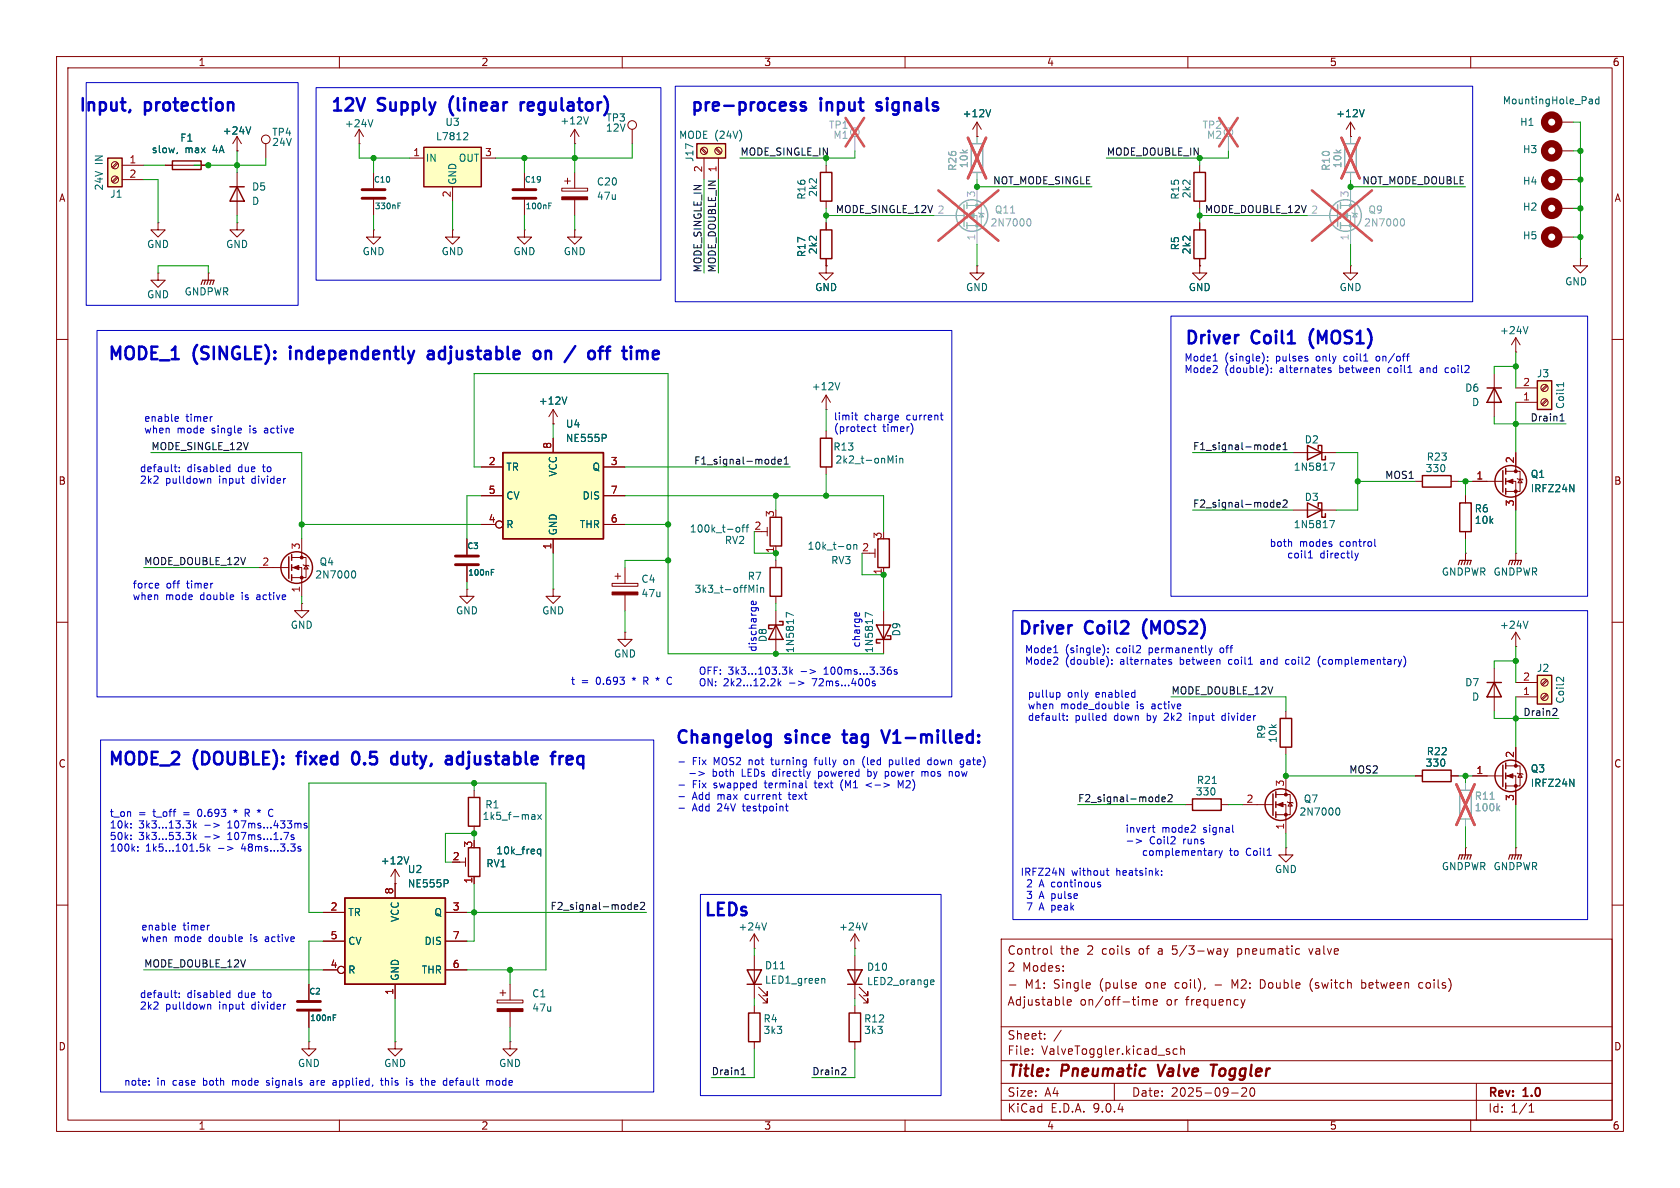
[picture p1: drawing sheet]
<svg xmlns="http://www.w3.org/2000/svg" width="297mm" height="210mm" viewBox="0 0 297 210" stroke-linecap="round" stroke-linejoin="round" font-family="sans-serif">
<defs><g id="words">
<g font-size="3.1" fill="#0000c2">
<text x="13.7" y="20.3">Input,</text>
<text x="25.6" y="20.3">protection</text>
<text x="58.2" y="20.3">12V</text>
<text x="66.8" y="20.3">Supply</text>
<text x="80.3" y="20.3">(linear</text>
<text x="93.7" y="20.3">regulator)</text>
<text x="121.8" y="20.3">pre-process</text>
<text x="145" y="20.3">input</text>
<text x="155.9" y="20.3">signals</text>
<text x="18.8" y="64.2">MODE_1</text>
<text x="34.1" y="64.2">(SINGLE):</text>
<text x="52.1" y="64.2">independently</text>
<text x="77.4" y="64.2">adjustable</text>
<text x="97" y="64.2">on</text>
<text x="103.6" y="64.2">/</text>
<text x="108.4" y="64.2">off</text>
<text x="115.5" y="64.2">time</text>
<text x="209.2" y="61.5">Driver</text>
<text x="221.3" y="61.5">Coil1</text>
<text x="232.3" y="61.5">(MOS1)</text>
<text x="179.8" y="112.8">Driver</text>
<text x="191.8" y="112.8">Coil2</text>
<text x="202.9" y="112.8">(MOS2)</text>
<text x="18.9" y="135.9">MODE_2</text>
<text x="34.2" y="135.9">(DOUBLE):</text>
<text x="53.5" y="135.9">fixed</text>
<text x="64" y="135.9">0.5</text>
<text x="71.8" y="135.9">duty,</text>
<text x="82.3" y="135.9">adjustable</text>
<text x="102" y="135.9">freq</text>
<text x="119.1" y="132.1">Changelog</text>
<text x="138.9" y="132.1">since</text>
<text x="150" y="132.1">tag</text>
<text x="157.8" y="132.1">V1-milled:</text>
<text x="124.2" y="162.5">LEDs</text>
</g>
<g font-size="2.8" fill="#840000">
<text x="178" y="190.9">Title:</text>
<text x="187.7" y="190.9">Pneumatic</text>
<text x="205.6" y="190.9">Valve</text>
<text x="215.7" y="190.9">Toggler</text>
</g>
<g font-size="2.1" fill="#840000">
<text x="178" y="172">2</text>
<text x="178" y="169">Control</text>
<text x="180.7" y="172">Modes:</text>
<text x="187.4" y="169">the</text>
<text x="192.2" y="169">2</text>
<text x="195" y="169">coils</text>
<text x="201.6" y="169">of</text>
<text x="205.1" y="169">a</text>
<text x="207.8" y="169">5/3-way</text>
<text x="219.5" y="169">pneumatic</text>
<text x="232.3" y="169">valve</text>
<text x="178" y="178">Adjustable</text>
<text x="181.2" y="175">M1:</text>
<text x="186.3" y="175">Single</text>
<text x="190.9" y="178">on/off-time</text>
<text x="194.5" y="175">(pulse</text>
<text x="202.8" y="175">one</text>
<text x="206.2" y="178">or</text>
<text x="208.1" y="175">coil),</text>
<text x="209.8" y="178">frequency</text>
<text x="215.3" y="175">-</text>
<text x="218.5" y="175">M2:</text>
<text x="223.6" y="175">Double</text>
<text x="232.6" y="175">(switch</text>
<text x="241.9" y="175">between</text>
<text x="252.2" y="175">coils)</text>
<text x="178" y="184">Sheet:</text>
<text x="178" y="186.7">File:</text>
<text x="184.1" y="186.7">ValveToggler.kicad_sch</text>
<text x="178" y="196.9">KiCad</text>
<text x="178" y="194.1">Size:</text>
<text x="184.7" y="194.1">A4</text>
<text x="185.7" y="196.9">E.D.A.</text>
<text x="193.3" y="196.9">9.0.4</text>
<text x="200" y="194.1">Date:</text>
<text x="207" y="194.1">2025-09-20</text>
<text x="263" y="194.3">Rev:</text>
<text x="263" y="196.9">Id:</text>
<text x="267.1" y="196.9">1/1</text>
<text x="269.4" y="194.3">1.0</text>
</g>
<g font-size="1.8" fill="#840000">
<text x="35" y="11.9">1</text>
<text x="85" y="11.9">2</text>
<text x="135" y="11.9">3</text>
<text x="185" y="11.9">4</text>
<text x="235" y="11.9">5</text>
<text x="285" y="11.9">6</text>
<text x="10.3" y="35.9">A</text>
<text x="285.3" y="35.9">A</text>
<text x="10.3" y="85.9">B</text>
<text x="285.3" y="85.9">B</text>
<text x="10.3" y="135.9">C</text>
<text x="285.3" y="135.9">C</text>
<text x="10.3" y="185.9">D</text>
<text x="285.3" y="185.9">D</text>
<text x="35" y="199.9">1</text>
<text x="85" y="199.9">2</text>
<text x="135" y="199.9">3</text>
<text x="185" y="199.9">4</text>
<text x="235" y="199.9">5</text>
<text x="285" y="199.9">6</text>
</g>
<g font-size="1.8" fill="#006464">
<text x="39.3" y="24">+24V</text>
<text x="60.9" y="22.7">+24V</text>
<text x="78.6" y="22.5">U3</text>
<text x="99" y="22.2">+12V</text>
<text x="107" y="23.5">12V</text>
<text x="170.1" y="20.9">+12V</text>
<text x="236.1" y="20.9">+12V</text>
<text x="265.6" y="18.6">MountingHole_Pad</text>
<text x="268.6" y="22.5">H1</text>
<text x="18.4" y="29.1" transform="rotate(-90 18.4 29.1)">IN</text>
<text x="26.7" y="27.3">slow,</text>
<text x="31.8" y="25.2">F1</text>
<text x="32.7" y="27.3">max</text>
<text x="37.7" y="27.3">4A</text>
<text x="48" y="24.2">TP4</text>
<text x="48" y="26">24V</text>
<text x="75.2" y="28.8">IN</text>
<text x="77" y="25">L7812</text>
<text x="81" y="28.8">OUT</text>
<text x="119.9" y="24.7">MODE (24V)</text>
<text x="122.8" y="28.7" transform="rotate(-90 122.8 28.7)">J17</text>
<text x="269.1" y="27.3">H3</text>
<text x="18.4" y="33.8" transform="rotate(-90 18.4 33.8)">24V</text>
<text x="19.4" y="35.2">J1</text>
<text x="44.5" y="33.9">D5</text>
<text x="80.9" y="32.8" transform="rotate(-90 80.9 32.8)">GND</text>
<text x="105.4" y="33">C20</text>
<text x="105.4" y="35.5">47u</text>
<text x="142.6" y="35.4" transform="rotate(-90 142.6 35.4)">R16</text>
<text x="144.6" y="34.9" transform="rotate(-90 144.6 34.9)">2k2</text>
<text x="208.6" y="35.4" transform="rotate(-90 208.6 35.4)">R15</text>
<text x="210.7" y="35.2" transform="rotate(-90 210.7 35.2)">2k2</text>
<text x="269.1" y="32.9">H4</text>
<text x="44.5" y="36.4">D</text>
<text x="269.1" y="37.4">H2</text>
<text x="25.9" y="44">GND</text>
<text x="39.9" y="44">GND</text>
<text x="64" y="45.3">GND</text>
<text x="78" y="45.3">GND</text>
<text x="90.7" y="45.3">GND</text>
<text x="99.6" y="45.3">GND</text>
<text x="142.6" y="45.6" transform="rotate(-90 142.6 45.6)">R17</text>
<text x="144.6" y="45.1" transform="rotate(-90 144.6 45.1)">2k2</text>
<text x="208.6" y="44.3" transform="rotate(-90 208.6 44.3)">R5</text>
<text x="210.7" y="45.1" transform="rotate(-90 210.7 45.1)">2k2</text>
<text x="269.1" y="42.5">H5</text>
<text x="25.9" y="52.9">GND</text>
<text x="32.5" y="52.4">GNDPWR</text>
<text x="144" y="51.7">GND</text>
<text x="170.7" y="51.7">GND</text>
<text x="210.1" y="51.7">GND</text>
<text x="236.7" y="51.7">GND</text>
<text x="276.6" y="50.6">GND</text>
<text x="265.1" y="59.3">+24V</text>
<text x="95.1" y="71.7">+12V</text>
<text x="143.4" y="69.2">+12V</text>
<text x="258.9" y="69.4">D6</text>
<text x="260.1" y="72">D</text>
<text x="271.6" y="66.9">J3</text>
<text x="99.9" y="75.8">U4</text>
<text x="276.7" y="72.4" transform="rotate(-90 276.7 72.4)">Coil1</text>
<text x="89.4" y="83.4">TR</text>
<text x="99.9" y="78.3">NE555P</text>
<text x="104.6" y="83.4">Q</text>
<text x="147.2" y="79.9">R13</text>
<text x="147.6" y="82.1">2k2_t-onMin</text>
<text x="228.6" y="83.4">1N5817</text>
<text x="230.6" y="78.6">D2</text>
<text x="251.9" y="83.7">330</text>
<text x="252.1" y="81.6">R23</text>
<text x="89.4" y="88.5">CV</text>
<text x="98.7" y="84.3" transform="rotate(-90 98.7 84.3)">VCC</text>
<text x="102.9" y="88.5">DIS</text>
<text x="230.6" y="88.7">D3</text>
<text x="270.5" y="84.7">Q1</text>
<text x="270.5" y="87.2">IRFZ24N</text>
<text x="89.4" y="93.6">R</text>
<text x="98.7" y="94.7" transform="rotate(-90 98.7 94.7)">GND</text>
<text x="102.4" y="93.6">THR</text>
<text x="121.9" y="94.3">100k_t-off</text>
<text x="228.6" y="93.6">1N5817</text>
<text x="260.6" y="90.8">R6</text>
<text x="260.6" y="92.8">10k</text>
<text x="56.4" y="100.2">Q4</text>
<text x="128" y="96.4">RV2</text>
<text x="142.7" y="97.4">10k_t-on</text>
<text x="146.8" y="99.9">RV3</text>
<text x="254.8" y="102">GNDPWR GNDPWR</text>
<text x="55.6" y="102.5">2N7000</text>
<text x="113.3" y="103.2">C4</text>
<text x="113.3" y="105.8">47u</text>
<text x="122.7" y="105">3k3_t-offMin</text>
<text x="132.1" y="102.7">R7</text>
<text x="51.3" y="111.4">GND</text>
<text x="80.5" y="108.8">GND</text>
<text x="95.8" y="108.8">GND</text>
<text x="135.7" y="113.6" transform="rotate(-90 135.7 113.6)">D8</text>
<text x="159.4" y="112.6" transform="rotate(-90 159.4 112.6)">D9</text>
<text x="265.1" y="111.4">+24V</text>
<text x="108.5" y="116.4">GND</text>
<text x="140.6" y="115.6" transform="rotate(-90 140.6 115.6)">1N5817</text>
<text x="154.5" y="115.6" transform="rotate(-90 154.5 115.6)">1N5817</text>
<text x="271.6" y="119">J2</text>
<text x="258.9" y="121.5">D7</text>
<text x="260.1" y="124.1">D</text>
<text x="276.7" y="124.5" transform="rotate(-90 276.7 124.5)">Coil2</text>
<text x="223.9" y="130.7" transform="rotate(-90 223.9 130.7)">R9</text>
<text x="225.9" y="131.4" transform="rotate(-90 225.9 131.4)">10k</text>
<text x="251.9" y="135.7">330</text>
<text x="252.1" y="133.7">R22</text>
<text x="270.5" y="136.8">Q3</text>
<text x="85.7" y="143.1">R1</text>
<text x="211.3" y="140.8">330</text>
<text x="211.5" y="138.8">R21</text>
<text x="230.4" y="142.1">Q7</text>
<text x="270.5" y="139.3">IRFZ24N</text>
<text x="85.2" y="145.1">1k5_f-max</text>
<text x="229.6" y="144.4">2N7000</text>
<text x="67.2" y="153">+12V</text>
<text x="72" y="154.5">U2</text>
<text x="85.9" y="153.5">RV1</text>
<text x="87.6" y="151.2">10k_freq</text>
<text x="225.3" y="154.5">GND</text>
<text x="254.8" y="154">GNDPWR GNDPWR</text>
<text x="72" y="157.1">NE555P</text>
<text x="61.5" y="162.2">TR</text>
<text x="61.5" y="167.2">CV</text>
<text x="70.7" y="163.1" transform="rotate(-90 70.7 163.1)">VCC</text>
<text x="74.9" y="167.2">DIS</text>
<text x="76.7" y="162.2">Q</text>
<text x="130.5" y="164.7">+24V</text>
<text x="148.2" y="164.7">+24V</text>
<text x="61.5" y="172.3">R</text>
<text x="70.7" y="173.5" transform="rotate(-90 70.7 173.5)">GND</text>
<text x="74.5" y="172.3">THR</text>
<text x="135.1" y="171.6">D11</text>
<text x="153.2" y="171.8">D10</text>
<text x="94" y="176.5">C1</text>
<text x="94" y="179">47u</text>
<text x="135.1" y="174.1">LED1_green</text>
<text x="153.2" y="174.3">LED2_orange</text>
<text x="134.9" y="180.9">R4</text>
<text x="134.9" y="183">3k3</text>
<text x="152.7" y="183">3k3</text>
<text x="152.7" y="180.9">R12</text>
<text x="52.6" y="188.8">GND</text>
<text x="67.8" y="188.8">GND</text>
<text x="88.1" y="188.8">GND</text>
</g>
<g font-size="1.8" fill="#0000c2">
<text x="107.1" y="21.7">TP3</text>
<text x="209.3" y="64.1">Mode1</text>
<text x="216.5" y="64.1">(single):</text>
<text x="225.7" y="64.1">pulses</text>
<text x="232.9" y="64.1">only</text>
<text x="238" y="64.1">coil1</text>
<text x="243.9" y="64.1">on/off</text>
<text x="209.3" y="66.2">Mode2</text>
<text x="216.5" y="66.2">(double):</text>
<text x="226.3" y="66.2">alternates</text>
<text x="237.1" y="66.2">between</text>
<text x="245.8" y="66.2">coil1</text>
<text x="251.7" y="66.2">and</text>
<text x="256.4" y="66.2">coil2</text>
<text x="25.4" y="74.8">enable</text>
<text x="25.4" y="76.8">when</text>
<text x="31.3" y="76.8">mode</text>
<text x="32.9" y="74.8">timer</text>
<text x="37.5" y="76.8">single</text>
<text x="44.4" y="76.8">is</text>
<text x="47.2" y="76.8">active</text>
<text x="147.3" y="74.5">limit</text>
<text x="147.3" y="76.6">(protect</text>
<text x="152.8" y="74.5">charge</text>
<text x="156.1" y="76.6">timer)</text>
<text x="160.4" y="74.5">current</text>
<text x="24.6" y="83.7">default:</text>
<text x="33.1" y="83.7">disabled</text>
<text x="42.2" y="83.7">due</text>
<text x="46.8" y="83.7">to</text>
<text x="24.6" y="85.7">2k2</text>
<text x="29.3" y="85.7">pulldown</text>
<text x="38.8" y="85.7">input</text>
<text x="44.8" y="85.7">divider</text>
<text x="224.4" y="96.9">both</text>
<text x="227.5" y="98.9">coil1</text>
<text x="229.7" y="96.9">modes</text>
<text x="233.3" y="98.9">directly</text>
<text x="237" y="96.9">control</text>
<text x="23.4" y="104.2">force</text>
<text x="23.4" y="106.3">when</text>
<text x="29.3" y="106.3">mode</text>
<text x="29.4" y="104.2">off</text>
<text x="33.1" y="104.2">timer</text>
<text x="35.5" y="106.3">double</text>
<text x="43" y="106.3">is</text>
<text x="45.8" y="106.3">active</text>
<text x="123.4" y="119.5">OFF:</text>
<text x="128.7" y="119.5">3k3...103.3k</text>
<text x="134" y="115.3" transform="rotate(-90 134 115.3)">discharge</text>
<text x="145.9" y="119.5">100ms...3.36s</text>
<text x="152.2" y="114.6" transform="rotate(-90 152.2 114.6)">charge</text>
<text x="181.1" y="115.7">Mode1</text>
<text x="181.1" y="117.7">Mode2</text>
<text x="188.3" y="115.7">(single):</text>
<text x="188.3" y="117.7">(double):</text>
<text x="197.5" y="115.7">coil2</text>
<text x="198.1" y="117.7">alternates</text>
<text x="203.4" y="115.7">permanently</text>
<text x="208.9" y="117.7">between</text>
<text x="216.1" y="115.7">off</text>
<text x="217.7" y="117.7">coil1</text>
<text x="223.5" y="117.7">and</text>
<text x="228.2" y="117.7">coil2</text>
<text x="234" y="117.7">(complementary)</text>
<text x="100.8" y="121.3">t</text>
<text x="102.7" y="121.3">=</text>
<text x="105.5" y="121.3">0.693</text>
<text x="112.1" y="121.3">*</text>
<text x="114.2" y="121.3">R *</text>
<text x="118.8" y="121.3">C</text>
<text x="123.4" y="121.5">ON:</text>
<text x="127.9" y="121.5">2k2...12.2k</text>
<text x="143.9" y="121.5">72ms...400s</text>
<text x="181.6" y="123.5">pullup</text>
<text x="181.6" y="125.6">when</text>
<text x="187.5" y="125.6">mode_double</text>
<text x="188.7" y="123.5">only</text>
<text x="193.8" y="123.5">enabled</text>
<text x="201.1" y="125.6">is</text>
<text x="203.9" y="125.6">active</text>
<text x="181.6" y="127.6">default:</text>
<text x="190" y="127.6">pulled</text>
<text x="197.1" y="127.6">down</text>
<text x="203" y="127.6">by</text>
<text x="206.3" y="127.6">2k2</text>
<text x="210.9" y="127.6">input</text>
<text x="216.9" y="127.6">divider</text>
<text x="122" y="137.5">-&gt;</text>
<text x="122.4" y="135.5">Fix</text>
<text x="126.3" y="135.5">MOS2</text>
<text x="126.3" y="137.5">both</text>
<text x="131.6" y="137.5">LEDs</text>
<text x="132.6" y="135.5">not</text>
<text x="136.8" y="135.5">turning</text>
<text x="137.3" y="137.5">directly</text>
<text x="144.7" y="135.5">fully</text>
<text x="145.5" y="137.5">powered</text>
<text x="150.1" y="135.5">on</text>
<text x="153.5" y="135.5">(led</text>
<text x="154.4" y="137.5">by</text>
<text x="157.7" y="137.5">power</text>
<text x="158.5" y="135.5">pulled</text>
<text x="164.4" y="137.5">mos</text>
<text x="165.5" y="135.5">down</text>
<text x="169.4" y="137.5">now</text>
<text x="171.4" y="135.5">gate)</text>
<text x="122.4" y="139.6">Fix</text>
<text x="122.4" y="141.6">Add</text>
<text x="122.4" y="143.6">Add</text>
<text x="126.3" y="139.6">swapped</text>
<text x="126.9" y="141.6">max</text>
<text x="126.9" y="143.6">24V</text>
<text x="131.6" y="143.6">testpoint</text>
<text x="132" y="141.6">current</text>
<text x="135.5" y="139.6">terminal</text>
<text x="139.9" y="141.6">text</text>
<text x="144.5" y="139.6">text</text>
<text x="149.3" y="139.6">(M1</text>
<text x="159.8" y="139.6">M2)</text>
<text x="19.3" y="144.6">t_on</text>
<text x="19.3" y="146.7">10k:</text>
<text x="19.3" y="148.7">50k:</text>
<text x="24.5" y="144.6">=</text>
<text x="24.5" y="146.7">3k3...13.3k</text>
<text x="24.5" y="148.7">3k3...53.3k</text>
<text x="27.2" y="144.6">t_off</text>
<text x="32.7" y="144.6">=</text>
<text x="35.4" y="144.6">0.693</text>
<text x="40.5" y="146.7">107ms...433ms</text>
<text x="40.5" y="148.7">107ms...1.7s</text>
<text x="42" y="144.6">*</text>
<text x="44.2" y="144.6">R *</text>
<text x="198.9" y="147.4">invert</text>
<text x="203.2" y="149.5">Coil2</text>
<text x="205.4" y="147.4">mode2</text>
<text x="209.3" y="149.5">runs</text>
<text x="212.8" y="147.4">signal</text>
<text x="19.3" y="150.7">100k:</text>
<text x="25.7" y="150.7">1k5...101.5k</text>
<text x="43" y="150.7">48ms...3.3s</text>
<text x="180.3" y="155">IRFZ24N</text>
<text x="189.4" y="155">without</text>
<text x="197.4" y="155">heatsink:</text>
<text x="202.4" y="151.5">complementary</text>
<text x="218" y="151.5">to</text>
<text x="221" y="151.5">Coil1</text>
<text x="181.5" y="157.1">2</text>
<text x="181.5" y="159.1">3</text>
<text x="181.5" y="161.2">7</text>
<text x="183.9" y="157.1">A continous</text>
<text x="183.9" y="159.1">A pulse</text>
<text x="183.9" y="161.2">A peak</text>
<text x="24.9" y="164.7">enable</text>
<text x="24.9" y="166.7">when</text>
<text x="30.8" y="166.7">mode</text>
<text x="32.4" y="164.7">timer</text>
<text x="37" y="166.7">double</text>
<text x="44.6" y="166.7">is</text>
<text x="47.4" y="166.7">active</text>
<text x="24.6" y="176.6">default:</text>
<text x="24.6" y="178.7">2k2</text>
<text x="29.3" y="178.7">pulldown</text>
<text x="33.1" y="176.6">disabled</text>
<text x="38.8" y="178.7">input</text>
<text x="42.2" y="176.6">due</text>
<text x="44.8" y="178.7">divider</text>
<text x="46.8" y="176.6">to</text>
<text x="21.8" y="192.1">note:</text>
<text x="27.7" y="192.1">in</text>
<text x="30.7" y="192.1">case</text>
<text x="36.2" y="192.1">both</text>
<text x="41.5" y="192.1">mode</text>
<text x="47.8" y="192.1">signals</text>
<text x="55.7" y="192.1">are</text>
<text x="59.9" y="192.1">applied,</text>
<text x="68.6" y="192.1">this</text>
<text x="73.3" y="192.1">is</text>
<text x="76.1" y="192.1">the</text>
<text x="80.3" y="192.1">default</text>
<text x="88.1" y="192.1">mode</text>
</g>
<g font-size="1.8" fill="#989898">
<text x="146.5" y="23">TP1</text>
<text x="212.5" y="23">TP2</text>
<text x="147.2" y="24.7">M1</text>
<text x="171.3" y="29.8" transform="rotate(-90 171.3 29.8)">10k</text>
<text x="213.3" y="24.7">M2</text>
<text x="237.3" y="29.8" transform="rotate(-90 237.3 29.8)">10k</text>
<text x="169.3" y="30.3" transform="rotate(-90 169.3 30.3)">R26</text>
<text x="235.3" y="30.3" transform="rotate(-90 235.3 30.3)">R10</text>
<text x="175" y="40.2">2N7000</text>
<text x="175.8" y="37.9">Q11</text>
<text x="241.1" y="40.2">2N7000</text>
<text x="241.8" y="37.9">Q9</text>
<text x="260.6" y="141.6">R11</text>
<text x="260.6" y="143.6">100k</text>
</g>
<g font-size="1.8" fill="#a90000">
<text x="22.8" y="29">1</text>
<text x="73" y="27.7">1</text>
<text x="85.7" y="27.7">3</text>
<text x="22.8" y="31.5">2</text>
<text x="79.8" y="35" transform="rotate(-90 79.8 35)">2</text>
<text x="124.2" y="30.6" transform="rotate(-90 124.2 30.6)">2</text>
<text x="126.7" y="30.6" transform="rotate(-90 126.7 30.6)">1</text>
<text x="269.2" y="70.9">1</text>
<text x="269.2" y="68.3">2</text>
<text x="86.3" y="82.3">2</text>
<text x="97.5" y="79.4" transform="rotate(-90 97.5 79.4)">8</text>
<text x="107.9" y="82.3">3</text>
<text x="267.7" y="82" transform="rotate(-90 267.7 82)">2</text>
<text x="86.3" y="87.4">5</text>
<text x="107.9" y="87.4">7</text>
<text x="260.9" y="84.8">1</text>
<text x="267.7" y="89.6" transform="rotate(-90 267.7 89.6)">3</text>
<text x="86.3" y="92.5">4</text>
<text x="107.9" y="92.5">6</text>
<text x="133.3" y="93.7">2</text>
<text x="136.9" y="91.5" transform="rotate(-90 136.9 91.5)">3</text>
<text x="156" y="95.3" transform="rotate(-90 156 95.3)">3</text>
<text x="46.3" y="100.1">2</text>
<text x="53.1" y="97.2" transform="rotate(-90 53.1 97.2)">3</text>
<text x="97.5" y="97.2" transform="rotate(-90 97.5 97.2)">1</text>
<text x="136.9" y="97.9" transform="rotate(-90 136.9 97.9)">1</text>
<text x="152.3" y="97.5">2</text>
<text x="156" y="101.7" transform="rotate(-90 156 101.7)">1</text>
<text x="53.1" y="104.8" transform="rotate(-90 53.1 104.8)">1</text>
<text x="269.2" y="122.9">1</text>
<text x="269.2" y="120.4">2</text>
<text x="260.9" y="136.9">1</text>
<text x="267.7" y="134.1" transform="rotate(-90 267.7 134.1)">2</text>
<text x="220.3" y="142">2</text>
<text x="227.1" y="139.1" transform="rotate(-90 227.1 139.1)">3</text>
<text x="267.7" y="141.7" transform="rotate(-90 267.7 141.7)">3</text>
<text x="83.6" y="149.9" transform="rotate(-90 83.6 149.9)">3</text>
<text x="227.1" y="146.8" transform="rotate(-90 227.1 146.8)">1</text>
<text x="79.9" y="152.1">2</text>
<text x="58.3" y="161">2</text>
<text x="69.6" y="158.2" transform="rotate(-90 69.6 158.2)">8</text>
<text x="79.9" y="161">3</text>
<text x="83.6" y="156.3" transform="rotate(-90 83.6 156.3)">1</text>
<text x="58.3" y="166.1">5</text>
<text x="79.9" y="166.1">7</text>
<text x="58.3" y="171.2">4</text>
<text x="79.9" y="171.2">6</text>
<text x="69.6" y="176" transform="rotate(-90 69.6 176)">1</text>
</g>
<text font-size="1.8" fill="#009600" x="130.8" y="27.6">MODE_SINGLE_IN</text>
<g font-size="1.8" fill="#0f0f0f">
<text x="195.6" y="27.6">MODE_DOUBLE_IN</text>
<text x="175.5" y="32.7">NOT_MODE_SINGLE</text>
<text x="240.7" y="32.7">NOT_MODE_DOUBLE</text>
<text x="147.7" y="37.8">MODE_SINGLE_12V 2</text>
<text x="212.9" y="37.8">MODE_DOUBLE_12V 2</text>
<text x="124.1" y="48.3" transform="rotate(-90 124.1 48.3)">MODE_SINGLE_IN</text>
<text x="126.7" y="48.3" transform="rotate(-90 126.7 48.3)">MODE_DOUBLE_IN</text>
<text x="270.5" y="74.6">Drain1</text>
<text x="26.7" y="79.7">MODE_SINGLE_12V</text>
<text x="122.6" y="82.2">F1_signal-mode1</text>
<text x="210.8" y="79.7">F1_signal-mode1</text>
<text x="210.8" y="89.8">F2_signal-mode2</text>
<text x="244.8" y="84.7">MOS1</text>
<text x="25.4" y="100">MODE_DOUBLE_12V</text>
<text x="207" y="122.8">MODE_DOUBLE_12V</text>
<text x="269.2" y="126.7">Drain2</text>
<text x="238.4" y="136.8">MOS2</text>
<text x="190.5" y="141.9">F2_signal-mode2</text>
<text x="97.2" y="160.9">F2_signal-mode2</text>
<text x="25.4" y="171.1">MODE_DOUBLE_12V</text>
<text x="125.7" y="190.2">Drain1</text>
<text x="143.5" y="190.2">Drain2</text>
</g>
<g font-size="1.8" fill="#aaa">
<text x="172.5" y="35" transform="rotate(-90 172.5 35)">3</text>
<text x="238.5" y="35" transform="rotate(-90 238.5 35)">3</text>
<text x="172.5" y="42.6" transform="rotate(-90 172.5 42.6)">1</text>
<text x="238.5" y="42.6" transform="rotate(-90 238.5 42.6)">1</text>
</g>
<g font-size="1.4" fill="#006464">
<text x="66" y="32.5">C10</text>
<text x="92.7" y="32.5">C19</text>
<text x="66.2" y="37.2">330nF</text>
<text x="92.8" y="37.2">100nF</text>
<text x="82.5" y="97.3">C3</text>
<text x="82.7" y="102">100nF</text>
<text x="54.6" y="176">C2</text>
<text x="54.7" y="180.7">100nF</text>
</g>
</g></defs>
<g fill="none" stroke="#840000" stroke-width=".18">
<path d="M10 10h277v190h-277zM12 12h273v186h-273zM60 10v2M110 10v2M160 10v2M210 10v2M260 10v2M10 60h2M285 60h2M10 110h2M285 110h2M10 160h2"/>
<path d="M177 166h108v32h-108zM178.5 174.1h1.1M185.8 167.2v1.3l.2 .2M188.7 177.2l.7-.1-.1-.3-.4-.1-.2 .2v.7h.6M200.8 173.8l.1 .3-.7 .1M202 176.8l.4-.1 .2 .2M202 176.7v1M202.6 176.9l.2-.2 .4 .1v.9M202.6 176.9v.8M203.9 177.2l.7-.1-.1-.3-.4-.1-.2 .2 .1 .7h.5M216.4 167.7l.3 1M216.7 168.7l-.1 .4-.2 .1"/>
<path d="M217.1 167.7l-.4 1M218.3 174.3l-.5-1.1v1.5M218.8 167.7v1.5M218.8 168.6l.2 .1M219 167.7l-.2 .1M219.4 176.7l.3 1M219.7 177.7l-.1 .4M220.1 176.7l-.4 1M223.2 173.2h-.4v1.5h.4M231.4 167.7l.3 1M232 173a1.72 1.72 0 0 0 0 2.3M240.7 174.6h.6"/>
<path d="M240.7 173.2v1.5M240.7 173.8h.6M251.5 173.8l-.4-.1-.3 .3v.4l.2 .2h.5M285 160h2M60 198v2M110 198v2M160 198v2M177 194.5h108M177 191.5h108M177 187.5h108M177 181.5h108M182.5 186.3v.1"/>
<path d="M182.5 185.5v.1M184.7 183.6v.1M184.7 182.8v.1M187.6 182.1l-1.3 2M197 191.5v3M208.1 185.5l-.4-.1-.3 .3v.4l.1 .2h.6M208.7 185.5l.3-.1 .3 .1 .1 .9M208.7 184.9v1.5M210 198v2M217.7 193.2h1.2M220.3 192.4v.5l-.8 .9h.9M221.1 192.4a.81 .81 0 0 0 .4 1.4l.2-.1 .1-.5-.1-.8"/>
<path d="M260 198v2M261 191.5v6.5M270.3 196.6h.9M270.3 195.5l.4-.4v1.5"/>
</g>
<path d="M204.7 188.2l.4 2M214 188.2h1.2M214.6 188.2l-.3 2" fill="none" stroke="#840000" stroke-width=".4"/>
<path d="M171.7 25.4h2v5.1h-2z" fill="none" stroke="#a1a1a1" stroke-width=".25"/>
<path d="M172.7 24.1v1.3M172.7 30.5v1.3" fill="none" stroke="#a1a1a1" stroke-width=".18"/>
<path d="M171.1 24.4l3.2 7.1M174.3 24.4l-3.2 7.1" fill="none" stroke="#e65255" stroke-width=".46"/>
<path d="M19 27.9h2.6v5.1h-2.6z" fill="#ffffc2"/>
<g fill="none" stroke="#840000" stroke-width=".25">
<path d="M19 27.9h2.6v5.1h-2.6zM30.5 28.4h5.1v1.6h-5.1zM40.6 33h2.6M41.9 33l1.3 2.6h-2.6zM258.1 88.9h2v5.1h-2zM265.7 83.2v3.8M266.2 82.8v1M266.2 84.6v1M266.2 86.4v1"/>
<circle cx="267.1" cy="85.1" r="2.79"/>
</g>
<g fill="none" stroke="#840000" stroke-width=".18">
<path d="M20.7 28.7l-.9 .8M20.7 31.2l-.9 .9M20.9 28.9l-.9 .8M20.9 31.4l-.9 .9M21.6 29.2h3.8M21.6 31.8h3.8M27.9 39.4v1.2h1.3l-1.3 1.3-1.2-1.3h1.2M27.9 39.4h.1M29.2 29.2h7.6M41.9 39.4v1.2h1.3l-1.3 1.3-1.3-1.3h1.3M41.9 39.4h.1M41.9 26.7h.1"/>
<path d="M41.9 24.1v2.6M41.9 30.5v7.6M41.9 24.1l-.8 1.3M41.9 24.1l.8 1.3M47 25.4v2.5M259.1 97.8h.1M259.1 87.6v1.3M259.1 94v1.3M259.1 97.8v1.3M260.3 85.1h5.4M266.2 83.3h2.5v3.6h-2.5M266.2 85.1h1.8v5.1"/>
<path d="M268 80v3.3M268.2 84.6l.2 .1h.7l.1 .1M268.7 84.7l.4 .6h-.7z"/>
<circle cx="20.3" cy="31.7" r=".63"/>
<circle cx="20.3" cy="29.2" r=".63"/>
<circle cx="47" cy="24.6" r=".76"/>
</g>
<path d="M31.4 26.9l-.2 .3M44.3 22.4l-.4 1.3M277.5 85.7l.7 1.2v-1.2" fill="none" stroke="#006464" stroke-width=".18"/>
<path d="M257.8 99.8l.3-.7h2l-.3 .7M258.6 99.1l-.3 .7M259.1 99.1l-.3 .7M259.6 99.1l-.3 .7" fill="none" stroke="#840000" stroke-width=".2"/>
<g fill="#840000" stroke="#840000" stroke-width=".18">
<path d="M266.4 85.1l1.1-.4v.8z"/>
<circle cx="268" cy="83.3" r=".25"/>
<circle cx="268" cy="86.9" r=".25"/>
</g>
<path d="M123.2 25.4h5.1v2.5h-5.1z" fill="#ffffc2"/>
<path d="M123.2 25.4h5.1v2.5h-5.1zM82.8 149.9h2v5h-2z" fill="none" stroke="#840000" stroke-width=".25"/>
<g fill="none" stroke="#840000" stroke-width=".18">
<path d="M124 26.3l.8 .9M124.1 26.2l.9 .8M124.5 27.9v3.9M126.5 26.3l.8 .9M126.7 26.2l.8 .8M127 27.9v3.9M172.7 24.1h.1M172.7 21.6l-.7 1.3M172.7 21.6l.8 1.3M172.7 21.6v2.5M27.9 48.3v1.2h1.3l-1.3 1.3-1.2-1.3h1.2M27.9 48.3h.1"/>
<path d="M36.8 48.3h.1M36.8 48.3v1.2M81.3 152.4h1M82.3 151.6v1.6M83.8 154.9v1.3"/>
<circle cx="124.5" cy="26.7" r=".63"/>
<circle cx="127" cy="26.7" r=".63"/>
</g>
<g fill="none" stroke="#a1a1a1" stroke-width=".18">
<path d="M151.1 24.1v2.6"/>
<circle cx="151.1" cy="23.4" r=".76"/>
</g>
<path d="M149.5 20.9l3.3 5M152.8 20.9l-3.3 5" fill="none" stroke="#e65255" stroke-width=".46"/>
<path d="M35.6 50.3l.2-.8h2l-.2 .8M36.3 49.5l-.2 .8M36.8 49.5l-.2 .8M37.3 49.5l-.2 .8" fill="none" stroke="#840000" stroke-width=".2"/>
<path d="M175.1 19.4l-.4 1.2M95 150.7l.2 .2h.4M95.6 150.1v1.3M95.6 150.2l-.4-.1-.2 .2" fill="none" stroke="#006464" stroke-width=".18"/>
<path d="M88.9 80h17.8v15.3h-17.8z" fill="#ffffc2"/>
<path d="M211.1 30.5h2v5.1h-2zM211.1 40.6h2v5.1h-2zM88.9 80h17.8v15.3h-17.8z" fill="none" stroke="#840000" stroke-width=".25"/>
<g fill="none" stroke="#840000" stroke-width=".18">
<path d="M101.6 25.4h.1M101.6 22.9l-.8 1.2M101.6 22.9l.8 1.2M101.6 22.9v2.5M212.1 29.2v1.3M212.1 35.6v1.2M212.1 39.4v1.2M66 40.6v1.3h1.3l-1.3 1.3-1.2-1.3h1.2M66 40.6h.1M80 40.6v1.3h1.3l-1.3 1.3-1.3-1.3h1.3M80 40.6h.1M212.1 47v1.3h1.3l-1.3 1.2-1.3-1.2h1.3"/>
<path d="M212.1 47h.1M212.1 45.7v1.3M238.8 47v1.3h1.2l-1.2 1.2-1.3-1.2h1.3M238.8 47h.1M97.8 77.5v2.5M85.1 82.6h3.8M85.1 87.6h3.8M85.1 92.7h2.5M97.8 95.3v2.5M106.7 82.6h3.8M106.7 87.6h3.8M106.7 92.7h3.8"/>
<circle cx="88.3" cy="92.7" r=".63"/>
</g>
<path d="M107.1 76.8l.1 .2-.1 .4" fill="none" stroke="#006464" stroke-width=".18"/>
<path d="M237.7 25.4h2.1v5.1h-2.1z" fill="none" stroke="#a1a1a1" stroke-width=".25"/>
<path d="M238.8 24.1v1.3M238.8 30.5v1.3" fill="none" stroke="#a1a1a1" stroke-width=".18"/>
<path d="M237.2 24.4l3.2 7.1M240.4 24.4l-3.2 7.1" fill="none" stroke="#e65255" stroke-width=".46"/>
<path d="M74.9 26h10.2v7h-10.2z" fill="#ffffc2"/>
<path d="M74.9 26h10.2v7h-10.2zM136.1 100.3h2.1v5.1h-2.1z" fill="none" stroke="#840000" stroke-width=".25"/>
<path d="M72.4 27.9h2.5M80 33v2.6M85.1 27.9h2.5M137.2 99.1v1.2M137.2 105.4v1.3" fill="none" stroke="#840000" stroke-width=".18"/>
<path d="M82.2 23.4l.4 .1 .1 .3-.8 .9h.8M132.8 104.4l.5-1v1.3M133.9 103.4v.2M133.9 103.9v.8M134.5 103.9v.8M134.5 104l.1-.1h.3l.1 .8" fill="none" stroke="#006464" stroke-width=".18"/>
<path d="M61 158.8h17.7v15.2h-17.7z" fill="#ffffc2"/>
<g fill="none" stroke="#840000" stroke-width=".25">
<path d="M145 77.5h2.1v5.1h-2.1zM231.1 78.7l2.6 1.3-2.6 1.3zM233 79.4v-.7h.7v2.6h.6v-.7M262.9 68.6h2.5M264.2 68.6l1.2 2.5h-2.5zM136.1 91.4h2.1v5.1h-2.1zM155.2 95.3h2v5h-2zM231.1 88.9l2.6 1.3-2.6 1.2zM233 89.5v-.6h.7v2.5h.6v-.6M251.5 84.1h5v2h-5zM137.2 110.5l1.2 2.5h-2.5zM137.8 109.9h.6v.6h-2.5v.6h.6"/>
<path d="M154.9 110.5h2.6l-1.3 2.5zM156.8 112.4h.7v.6h-2.6v.7h.7M225.6 140v1M61 158.8h17.7v15.2h-17.7zM82.8 141h2v5.1h-2zM210.8 141.2h5.1v2.1h-5.1zM225 140.3v3.8M225.6 141.7v1M225.6 143.5v1M132.1 171.5h2.5l-1.3 2.5zM132.1 174h2.5M132.3 179.1h2.1v5.1h-2.1z"/>
<path d="M149.9 171.5h2.5l-1.3 2.5zM149.9 174h2.5M150.1 179.1h2v5.1h-2z"/>
<circle cx="226.4" cy="142.2" r="2.79"/>
</g>
<g fill="none" stroke="#840000" stroke-width=".18">
<path d="M63.5 25.4h.1M63.5 22.9l-.8 1.2M63.5 22.9l.8 1.2M63.5 22.9v2.5M66 30.5v2.8M66 35.3v2.8M275.6 36.8h2.5M275.6 21.6h2.5M275.6 26.7h2.5M146 72.4h.1M146 69.9v2.5M146 76.2v1.3"/>
<path d="M146 69.9l-.7 1.2M146 69.9l.8 1.2M264.2 66v7.7M134.6 94h1M135.6 93.2v1.5M137.2 96.5v1.3M146 82.6v1.2M153.7 97.8h1M154.7 97v1.6M228.6 90.2h7.6M228.6 80h7.6M250.2 85.1h1.3"/>
<path d="M256.5 85.1h1.3M268 97.8h.1M268 97.8v1.3M53.3 106.7v1.3h-1.2l1.2 1.2 1.3-1.2h-1.3M53.3 106.7h.1M108.2 103.1h4.6v.5h-4.6zM108.7 101.9h1M109.2 101.3v1.1M110.5 100.3v2.8M110.5 105.2v2.8M137.2 108v7.6M156.2 100.3v1.3"/>
<path d="M156.2 108v7.6M83.8 139.7v1.3M227.3 137.2v3.3M69.8 156.2h.1M69.8 153.7v5.1M69.8 153.7l-.7 1.2M69.8 153.7l.8 1.2M83.8 146.1v1.2M209.5 142.2h1.3M215.9 142.2h1.3M219.7 142.2h5.3M225.6 140.5h2.5v3.5h-2.5"/>
<path d="M225.6 142.2h1.7v5.1M227.3 149.9v1.2h1.3l-1.3 1.3-1.2-1.3h1.2M227.3 149.9h.1M227.6 141.7l.1 .2h.8l.1 .1M228.1 141.9l.4 .6h-.8zM54.6 174v2.8M54.6 178.8v2.8M57.1 161.3h3.9M57.1 166.4h3.9M57.1 171.5h2.6M69.8 174v2.5M78.7 161.3h3.8"/>
<path d="M78.7 166.4h3.8M78.7 171.5h3.8M87.9 176.8h4.6v.5h-4.6zM88.4 175.5h1M88.9 175v1M90.2 174v2.8M90.2 178.8v2.8M133.3 167.6h.1M133.3 165.1l-.7 1.3M133.3 165.1l.8 1.3M133.3 165.1v2.5M133.3 168.9v7.6"/>
<path d="M133.3 177.8v1.3M134.1 175.8l1.5 1.5v-.8v.8h-.7M134.1 174.5l1.5 1.5v-.7v.7h-.7M151.1 167.6h.1M151.1 165.1v2.5M151.1 168.9v7.6M151.1 177.8v1.3M151.1 165.1l-.7 1.3M151.1 165.1l.8 1.3M151.9 175.8l1.5 1.5v-.8v.8h-.7M151.9 174.5l1.5 1.5v-.7v.7h-.7M54.6 184.2v1.2h1.3l-1.3 1.3-1.3-1.3h1.3"/>
<path d="M54.6 184.2h.1M69.8 184.2v1.2h1.3l-1.3 1.3-1.2-1.3h1.2M69.8 184.2h.1M90.2 184.2v1.2h1.2l-1.2 1.3-1.3-1.3h1.3M90.2 184.2h.1M133.3 184.2v1.2M151.1 184.2v1.2"/>
<circle cx="60.3" cy="171.4" r=".63"/>
</g>
<g fill="none" stroke="#006464" stroke-width=".18">
<path d="M281.1 17.5h.2l.2 .2v.7M281.5 18.3l-.4 .1M281.5 17.8l-.4 .1M282.7 17.6l-.4-.1-.2 .3 .1 .5h.5M282.7 17.1v1.3M65.9 21.2l-.4 1.2M70.3 36.4h.4M70.3 35.9h.5M148.5 67.6l-.5 1.3M130.2 93.3l.3-.1 .3 .2-.1 .6h-.5M131.1 93.2h.5M131.6 92.8l-.3 .2v1.1"/>
<path d="M131.9 93.2h.5M132.4 92.8l-.3 .2v1.1M150 96.3h.3l.1 .2-.1 .5-.3 .1M150.9 96.4l.2-.1h.3l.1 .8M150.9 96.3v.8M157.4 81.5l.5-.9v1.3M158.5 80.6v.1M158.5 81v.9M159.1 81v.9M159.1 81.1l.1-.1 .3 .1 .1 .8M235.1 92h.8l-.5 1.3M235.1 81.9h.8l-.5 1.2"/>
<path d="M140.3 108.8l-1.3-.5v.8M154.2 108.8l-1.2-.5v.8M214.3 138.5h.7M72.3 151.5l-.5 1.2M79.1 155.6l.1 .2-.1 .3M94 144.1h.5l.1 .8M94 144.8h.6M94.6 144.3l-.6 .1M95.1 144l.6 .9M95.7 144l-.6 .9M236.3 142.9l.1-.1a.68 .68 0 0 1 .5 .7 .68 .68 0 0 1-.5 .6l-.1-.1M58.9 179.9h.4"/>
<path d="M58.9 179.4h.5M135.5 163.1l-.4 1.3M138 171.3h.7M145.5 173l.3 .1v.7M153.3 163.1l-.4 1.3M164.6 174h.5M164.6 173.3l.3-.1 .2 .3-.6 .1"/>
</g>
<path d="M64 33.5h4.1M64 35.1h4.1M52.6 177h4M52.6 178.6h4" fill="none" stroke="#840000" stroke-width=".51"/>
<g fill="#840000" stroke="#840000" stroke-width=".18">
<path d="M87.9 178.3h4.6v.5h-4.6z"/>
<path d="M225.8 142.2l1-.3v.7z"/>
<path d="M108.2 104.6h4.6v.6h-4.6z"/>
<circle cx="227.3" cy="140.5" r=".25"/>
<circle cx="227.3" cy="144" r=".25"/>
</g>
<path d="M266.7 99.8l.3-.7h2l-.3 .7M267.5 99.1l-.3 .7M268 99.1l-.3 .7M268.5 99.1l-.3 .7" fill="none" stroke="#840000" stroke-width=".2"/>
<g fill="none" stroke="#840000" stroke-width="1.3">
<circle cx="274.3" cy="26.7" r="1.27"/>
<circle cx="274.3" cy="21.6" r="1.27"/>
<circle cx="274.3" cy="36.8" r="1.27"/>
</g>
<path d="M271.8 67.3h2.5v5.1h-2.5z" fill="#ffffc2"/>
<g fill="none" stroke="#840000" stroke-width=".25">
<path d="M145 30.5h2.1v5.1h-2.1zM145 40.6h2.1v5.1h-2.1zM271.8 67.3h2.5v5.1h-2.5zM51.1 98.4v3.8M51.6 98v1.1M51.6 99.8v1M51.6 101.6v1M251.5 136.1h5v2.1h-5zM262.9 120.7h2.5M264.2 120.7l1.2 2.5h-2.5zM265.7 135.3v3.8M266.2 134.9v1"/>
<path d="M266.2 136.7v1M266.2 138.4v1"/>
<circle cx="52.5" cy="100.3" r="2.79"/>
<circle cx="267.1" cy="137.2" r="2.79"/>
</g>
<g fill="none" stroke="#840000" stroke-width=".18">
<path d="M92.7 30.5v2.8M92.7 35.3v2.8M99.3 33.3h4.6v.5h-4.6zM99.8 32h1M100.3 31.5v1M101.6 30.5v2.8M101.6 35.3v2.8M111.8 22.9v2.5M146 29.2v1.3M146 35.6v1.2M146 39.4v1.2M238.8 24.1h.1"/>
<path d="M238.8 21.6l-.8 1.3M238.8 21.6l.7 1.3M238.8 21.6v2.5M275.6 31.8h2.5M92.7 40.6v1.3h1.3l-1.3 1.3-1.3-1.3h1.3M92.7 40.6h.1M101.6 40.6v1.3h1.3l-1.3 1.3-1.3-1.3h1.3M101.6 40.6h.1M146 47v1.3h1.3l-1.3 1.2-1.2-1.2h1.2M146 47h.1M146 45.7v1.3M172.7 47v1.3h1.3l-1.3 1.2-1.3-1.2h1.3"/>
<path d="M172.7 47h.1M268 59.7l-.8 1.3M268 59.7l.7 1.3M268 59.7v2.5M275.6 41.9h2.5M279.4 45.7v1.3h1.3l-1.3 1.3-1.3-1.3h1.3M279.4 45.7h.1M97.8 74.9h.1M97.8 72.4l-.8 1.3M97.8 72.4l.8 1.3M97.8 72.4v2.5M268 62.2h.1"/>
<path d="M268 71.1h3.8M268 68.6h3.8M273.4 70.6l-.9 .9M273.4 68.1l-.9 .8M273.6 70.8l-.9 .8M273.6 68.2l-.9 .9M51.6 98.6h2.5v3.5h-2.5M53.3 95.3v3.3M53.6 99.8l.1 .1h.8l.1 .2M54.1 99.9l.4 .7h-.8zM82.5 95.3v2.7M45.7 100.3h5.4"/>
<path d="M51.6 100.3h1.7v5.1M82.5 104.1v1.3h1.3l-1.3 1.3-1.2-1.3h1.2M82.5 104.1h.1M82.5 100.1v2.8M97.8 104.1v1.3h1.3l-1.3 1.3-1.3-1.3h1.3M97.8 104.1h.1M110.5 111.8v1.2h1.3l-1.3 1.3-1.3-1.3h1.3M110.5 111.8h.1M264.2 118.1v7.6M268 114.3h.1M268 111.8v2.5M268 111.8l-.8 1.2"/>
<path d="M268 111.8l.7 1.2M250.2 137.2h1.3M256.5 137.2h1.3M260.3 137.2h5.4M266.2 135.4h2.5v3.5h-2.5M266.2 137.2h1.8v5M268 132.1v3.3M268.2 136.7l.2 .1h.7l.1 .1M268.7 136.8l.4 .6h-.7zM259.1 149.9h.1M259.1 149.9v1.2M268 149.9h.1"/>
<path d="M268 149.9v1.2"/>
<circle cx="111.8" cy="22.1" r=".76"/>
<circle cx="273" cy="68.6" r=".63"/>
<circle cx="273" cy="71.1" r=".63"/>
</g>
<path d="M241.2 19.4l-.4 1.2M97 36.4h.4M97 35.9h.5M270.1 57.7l-.4 1.3M100.2 70.2l-.4 1.2M276.4 67.6v.8M276.4 68h-1.2l.1 .1M62.3 101l.1-.1a.68 .68 0 0 1 .5 .6 .68 .68 0 0 1-.5 .7l-.1-.1M86.9 101.1h.3M86.9 100.7h.4M270.1 109.8l-.4 1.3M277.5 137.7l.7 1.3v-1.3" fill="none" stroke="#006464" stroke-width=".18"/>
<g fill="none" stroke="#840000" stroke-width="1.3">
<circle cx="274.3" cy="31.7" r="1.27"/>
<circle cx="274.3" cy="41.9" r="1.27"/>
</g>
<path d="M257.8 151.9l.3-.8h2l-.3 .8M258.6 151.1l-.3 .8M259.1 151.1l-.3 .8M259.6 151.1l-.3 .8M266.7 151.9l.3-.8h2l-.3 .8M267.5 151.1l-.3 .8M268 151.1l-.3 .8M268.5 151.1l-.3 .8" fill="none" stroke="#840000" stroke-width=".2"/>
<g fill="none" stroke="#a1a1a1" stroke-width=".25">
<path d="M170.4 36.2v3.8M170.9 35.8v1M170.9 37.6v1M170.9 39.4v1M236.5 36.2v3.8M237 35.8v1M237 37.6v1M237 39.4v1M258.1 139.7h2v5.1h-2z"/>
<circle cx="171.8" cy="38.1" r="2.79"/>
<circle cx="237.9" cy="38.1" r="2.79"/>
</g>
<g fill="none" stroke="#a1a1a1" stroke-width=".18">
<path d="M165.1 38.1h5.3M170.9 36.3h2.6v3.6h-2.6M170.9 38.1h1.8v5.1M172.7 33v3.3M173 37.6l.1 .1h.8l.1 .1M173.5 37.7l.4 .7h-.8zM217.2 24.1v2.6M231.1 38.1h5.4M237 36.3h2.5v3.6h-2.5M237 38.1h1.8v5.1M238.8 33v3.3M239 37.6l.1 .1h.8l.1 .1"/>
<path d="M239.5 37.7l.4 .7h-.8zM259.1 138.4v1.3M259.1 144.8v1.3"/>
<circle cx="217.2" cy="23.4" r=".76"/>
</g>
<path d="M181.7 38.7h.1a.68 .68 0 0 1 .5 .6 .68 .68 0 0 1-.5 .6h-.1M247.7 38.7h.2a.68 .68 0 0 1 .4 .6 .68 .68 0 0 1-.4 .6h-.2M263.4 141.3h.8M264.8 142.8l.3 .5M265.1 142.5l-.5 .5" fill="none" stroke="#989898" stroke-width=".18"/>
<path d="M165.9 33.7l10.6 8.8M176.5 33.7l-10.6 8.8M215.5 20.9l3.3 5M218.8 20.9l-3.3 5M231.9 33.7l10.6 8.8M242.5 33.7l-10.6 8.8M257.5 138.7l3.2 7.1M260.7 138.7l-3.2 7.1" fill="none" stroke="#e65255" stroke-width=".46"/>
<g fill="#840000" stroke="#840000" stroke-width=".18">
<path d="M51.8 100.3l1-.4v.8z"/>
<path d="M99.3 34.8h4.6v.5h-4.6z"/>
<path d="M266.4 137.2l1.1-.4v.7z"/>
<circle cx="53.3" cy="98.6" r=".25"/>
<circle cx="53.3" cy="102.1" r=".25"/>
<circle cx="268" cy="135.4" r=".25"/>
<circle cx="268" cy="138.9" r=".25"/>
</g>
<g fill="#a1a1a1" stroke="#a1a1a1" stroke-width=".18">
<path d="M171.2 38.1l1-.4v.8z"/>
<path d="M237.2 38.1l1.1-.4v.8z"/>
<circle cx="172.7" cy="36.3" r=".25"/>
<circle cx="172.7" cy="39.9" r=".25"/>
<circle cx="238.8" cy="36.3" r=".25"/>
<circle cx="238.8" cy="39.9" r=".25"/>
</g>
<path d="M90.7 33.5h4M90.7 35.1h4M80.5 98.3h4.1M80.5 99.8h4.1" fill="none" stroke="#840000" stroke-width=".51"/>
<path d="M271.8 119.4h2.5v5.1h-2.5z" fill="#ffffc2"/>
<path d="M271.8 119.4h2.5v5.1h-2.5zM226.3 127h2v5.1h-2z" fill="none" stroke="#840000" stroke-width=".25"/>
<g fill="none" stroke="#840000" stroke-width=".18">
<path d="M29.2 29.2h1.3M35.6 29.2h1.2M41.9 26.7h.1M146 39.4v1.2M172.7 24.1h.1M212.1 39.4v1.2M238.8 24.1h.1M146 47h.1M146 45.7v1.3M212.1 47h.1M212.1 45.7v1.3M97.8 74.9h.1"/>
<path d="M97.8 77.5v2.5M82.5 95.3v2.7M85.1 82.6h3.8M85.1 87.6h3.8M85.1 92.7h2.5M97.8 95.3v2.5M106.7 82.6h3.8M106.7 87.6h3.8M106.7 92.7h3.8M259.1 87.6v1.3M259.1 94v1.3M260.3 85.1h2.6"/>
<path d="M268 80v2.6M268 87.6v2.6M82.5 100.1v2.8M227.3 125.7v1.3M227.3 132.1v1.3M250.2 137.2h1.3M256.5 137.2h1.3M260.3 137.2h2.6M268 123.2h3.8M268 120.7h3.8M268 132.1v2.5M268 139.7v2.5"/>
<path d="M273.4 122.7l-.9 .8M273.4 120.1l-.9 .9M273.6 122.9l-.9 .8M273.6 120.3l-.9 .9M69.8 156.2h.1M69.8 156.2v2.6M83.8 154.9v1.3M54.6 174v2.8M54.6 178.8v2.8M57.1 161.3h3.9M57.1 166.4h3.9M57.1 171.5h2.6"/>
<path d="M69.8 174v2.5M78.7 161.3h3.8M78.7 166.4h3.8M78.7 171.5h3.8"/>
<circle cx="88.3" cy="92.7" r=".63"/>
<circle cx="273" cy="123.2" r=".63"/>
<circle cx="273" cy="120.6" r=".63"/>
<circle cx="60.3" cy="171.4" r=".63"/>
</g>
<g fill="none" stroke="#006464" stroke-width=".18">
<path d="M175.1 19.4l-.4 1.2M241.2 19.4l-.4 1.2M31.4 26.9l-.2 .3M44.3 22.4l-.4 1.3M100.2 70.2l-.4 1.2M107.1 76.8l.1 .2-.1 .4M277.5 85.7l.7 1.2v-1.2M86.9 101.1h.3M86.9 100.7h.4M276.4 119.7v.8l-.7-.7-.3-.1-.2 .3M277.5 137.7l.7 1.3v-1.3M72.3 151.5l-.5 1.2"/>
<path d="M79.1 155.6l.1 .2-.1 .3M95 150.7l.2 .2h.4M95.6 150.1v1.3M95.6 150.2l-.4-.1-.2 .2M58.9 179.9h.4M58.9 179.4h.5"/>
</g>
<g fill="none" stroke="#0f0f0f" stroke-width=".18">
<path d="M224.7 79.4h.5M224.7 78.7h.5M225.2 78.2v1.3M225.7 79.1l.6-.1v-.3h-.4l-.2 .1 .1 .6h.5M226.8 79.5h.8M226.8 78.6l.4-.4v1.3M275.8 74.4h.7M275.9 73.4l.3-.3v1.3M136.5 82h.5M136.5 81.3h.5M137 80.8v1.2M137.5 81.6l.6-.1v-.2l-.4-.1-.2 .2 .1 .6h.5"/>
<path d="M138.6 82h.8M138.6 81.1l.4-.3v1.2M224.8 88.8l.4 .1M225.2 88.4v1.3M225.2 89.6l-.4 .1M225.7 89.2l.6-.1v-.2l-.4-.1-.2 .2 .1 .6h.5M226.8 88.5l.5-.1 .3 .4-.8 .9h.8M274.7 125.2l.4 .1 .1 .3-.7 .9h.7M111.2 159.9l.4 .1M111.6 159.5v1.3M113.2 159.6l.5-.1 .3 .4-.8 .9h.8M204.5 140.9h.4"/>
<path d="M204.9 140.5v1.2M204.9 141.7h-.4M205.4 141.3l.6-.1v-.3h-.4l-.2 .2 .1 .6h.5M206.5 140.6l.5-.1 .2 .3-.8 .9h.8M111.6 160.7l-.4 .1M112.1 160.4l.6-.2v-.2l-.4-.1-.2 .2 .1 .6h.5M131 190h.8M131.2 189l.2-.3v1.3M149 188.7l.4 .1 .1 .3-.7 .9h.7"/>
</g>
<g fill="none" stroke="#009600" stroke-width=".18">
<path d="M25.4 31.8h2.5v7.6M25.4 29.2h3.8M41.9 26.7v3.8M41.9 38.1v1.3M47 27.9v1.3h-12.7M63.5 25.4v2.5h8.9M66 27.9v2.6M66 38.1v2.5M80 35.6v5M92.7 27.9v2.6M92.7 38.1v2.5M101.6 25.4v5.1"/>
<path d="M101.6 38.1v2.5M111.8 25.4v2.5h-24.2M124.5 31.8v16.5M127 31.8v16.5M146 27.9v1.3M146 36.8v2.6M146 38.1h19.1M151.1 26.7v1.2h-20.3M172.7 31.8v1.2h20.3M212.1 38.1h19M212.1 27.9v1.3M212.1 36.8v2.6"/>
<path d="M217.2 26.7v1.2h-21.6M238.8 31.8v1.2h20.3M278.1 31.8h1.3M278.1 21.6h1.3v24.1M278.1 36.8h1.3M278.1 26.7h1.3M27.9 48.3v-1.3h8.9v1.3M172.7 43.2v3.8M238.8 43.2v3.8M278.1 41.9h1.3M97.8 74.9v2.6M146 72.4v3.8"/>
<path d="M264.2 73.7v1.2h12.7M268 62.2v6.4M268 71.1v8.9M268 64.8h-3.8v1.2M26.7 80h26.6v15.3M53.3 92.7h31.8M85.1 82.6h-1.3v-16.6h34.3v49.6h38.1M85.1 87.6h-2.6v7.7M97.8 97.8v6.3M110.5 92.7h7.6M110.5 87.6h45.7v6.4M110.5 82.6h29.2"/>
<path d="M118.1 99.1h-7.6v1.2M133.3 94v3.8h3.9v1.3M137.2 87.6v2.6M146 83.8v3.8M152.4 97.8v3.8h3.8v6.4M210.8 80h17.8M210.8 90.2h17.8M236.2 80h3.8v10.2h-3.8M240 85.1h10.2M257.8 85.1h2.5M259.1 85.1v2.5M259.1 95.3v2.5"/>
<path d="M268 90.2v7.6M25.4 100.3h20.3M53.3 105.4v1.3M82.5 102.9v1.2M110.5 108v3.8M137.2 106.7v1.3M268 114.3v6.4M268 116.8h-3.8v1.3M83.8 138.4v1.3M207 123.2h20.3v2.5M227.3 133.4v3.8h22.9M257.8 137.2h2.5"/>
<path d="M259.1 137.2v1.2M264.2 125.7v1.3h11.4M268 123.2v8.9M83.8 148.6v-1.3h-5.1v5.1h1.3M83.8 156.2v10.2h-1.3M190.5 142.2h19M217.2 142.2h2.5M227.3 147.3v2.6M259.1 146.1v3.8M268 142.2v7.7M25.4 171.5h31.7M57.1 161.3h-2.5v-22.9h41.9v33.1h-14"/>
<path d="M57.1 166.4h-2.5v7.6M69.8 176.5v7.7M82.5 161.3h31.8M90.2 171.5v2.5M133.3 167.6v1.3M133.3 176.5v1.3M151.1 167.6v1.3M151.1 176.5v1.3M54.6 181.6v2.6M90.2 181.6v2.6M133.3 185.4v5.1h-7.6M151.1 185.4v5.1h-7.6"/>
</g>
<g fill="none" stroke="#0000c2" stroke-width=".18">
<path d="M15.2 14.6h37.5v39.4h-37.5zM55.9 15.5h60.9v34h-60.9zM119.4 15.2h140.9v38.1h-140.9zM17.1 58.4h151.2v64.8h-151.2zM207 55.9h73.7v49.5h-73.7zM31.1 73.6l.4 .1v.2l-.6 .2M31.5 74.4l-.4 .1M37.5 73.6l-.2 .1M151.1 73.4h.5M151.3 73v1.1l.3 .1M154 76.2l-.1 .1M154.6 75v1.1l.3 .2"/>
<path d="M158.7 73.4l.1 .3-.6 .1M158.8 74.2h-.1M161.2 75.1a1.47 1.47 0 0 1-.2 1.7M166.2 73.4h.5M166.4 74.1l.3 .1M214.5 63.8h.7M223.2 62.4a1.49 1.49 0 0 1 0 1.8M223.8 64.5a1.49 1.49 0 0 1 0 1.8M224.1 63.7v.1M224.1 63v.2M224.8 65.7v.2M224.8 65.1v.1"/>
<path d="M234.9 65.1v.3l.4 .1v.2l-.1 .2-.4-.1M243.3 63.1v.5l.1 .2M248.6 63h.5M249.1 62.6h-.2M251.2 65l-.1 .1M251.2 65.4l-.1 .2 .1 .3M256 65l-.4 .1-.1 .2v.4l.5 .2M30.8 82.5h.5M31 82.1v1.1l.3 .2M31.7 83.3v.1M31.7 82.6v.1M36.7 84.7l.2-.1h.3l.1 .8"/>
<path d="M40.2 82.6h.4M40.2 83.3h.4M40.6 82.1v1.3M228.3 95.8v.8M231.3 98.6h.7M231.3 97.7l.4-.3v1.2M239.5 97.8l.3 .8M239.8 98.6l-.3 .5M240.1 97.8l-.3 .8M243 95.3v1.1l.2 .2M27.6 103.1l.4 .1 .1 .2-.6 .1M28 103.9l-.4 .1"/>
<path d="M118.4 119.7a.68 .68 0 0 0-.5 .6 .68 .68 0 0 0 .5 .7M133.6 106.3l.1 .4-.2 .2-.6-.1v-.5h.2l.2 .6M137.6 120v1.2M138.3 117.9h.8l-.4 .5M139 118.5l.1 .2-.1 .4M139.6 117.9v1.3M139.8 118.7l.3 .5M140.1 118.3l-.5 .5M141.6 118.7h1M143.2 118.3l1 .4-1 .4M151.1 108.7l.1-.4h.2l.1 .6M151.9 108.3l.1 .4"/>
<path d="M158.6 118.4l-.3-.1-.2 .2v.2l.5 .1v.3h-.5M179.1 108h101.6v54.6h-101.6zM186.3 115.4h.7M195 114a1.49 1.49 0 0 1 0 1.8M195.7 116a1.49 1.49 0 0 1 0 1.9M195.9 115.3v.1M195.9 114.6v.1M196.6 117.3v.1M196.6 116.6v.2M206.7 116.6v.3l.4 .2v.1l-.1 .2h-.4M213.7 114.5l.3 .9M214 115.4l-.3 .4"/>
<path d="M214.3 114.5l-.3 .9M223.1 116.6h-.2M223.1 116.9l-.2 .2 .2 .3M227.8 116.6h-.4l-.1 .2v.5l.5 .1M233.4 116a1.46 1.46 0 0 0 0 1.9M248.1 116a1.46 1.46 0 0 1 0 1.9M17.8 130.8h97.8v62.2h-97.8zM120 134.7h1M120 138.8h1M123.5 136.4l1 .3-1 .4M136.7 136.4l-.1 .2 .1 .6M137.7 120.8l.4 .4"/>
<path d="M138.1 120.4l-.5 .5M139.6 120.8h.9M141.1 120.4l1 .4-1 .3M142.5 138v1.1l.2 .2M143.9 134.3h.5M144.2 134l-.1 1.2M144.7 136.4v1.2M144.7 137.2h.4M148.7 138.4l-.1 .5 .2 .5M149.6 134.3l-.3 .1-.1 .2v.5l.4 .1M152.5 134.8l.4 .9M152.8 133.8l-.3 .8"/>
<path d="M153.4 136v1.2M153.9 136.4l.1 .1M154 137.1l-.2 .1h-.4M154.1 138.4l-1 .4 1 .3M154.7 138.8h1M154.7 120.5l-.3-.1-.2 .2 .1 .2 .4 .1v.3h-.5M156.3 138.4l.9 .4-.9 .3M157 136.4l.1 .6-.2 .2M157.2 134.4l.4-.1 .2 .3-.1 .5h-.5M157.2 134.3v1.3M159.6 138l-.4 .9-.4-.9v1.3M163.5 136.4v.2"/>
<path d="M163.5 136.6v.6M164 136.4h-.3l-.2 .2M164.6 134.4l-.4-.1-.2 .3 .1 .5h.5M164.6 133.9v1.3M168.3 136.4l.1 .8M169 136.5v.6M170 134.3l.4 .1M170.4 135.1l-.4 .1M170.4 134.3v1.1l-.3 .2M186.8 122.5l.4-.1 .2 .2-.1 .6h-.5M187.8 126.5h.4M187.9 126.1v1.1l.3 .1"/>
<path d="M188.7 127.2v.1M188.7 126.6v.1M195.1 126.5l.4 .1M195.5 127.3h-.4M195.5 126.1v1.2M198.9 124.9l.7-.1-.1-.3h-.4l-.2 .1 .1 .6h.5M200.5 122.4l.1 .1M200.6 122v1.3M200.6 123.2l-.1 .1M210.3 126.1v.1M210.3 126.5v.8M216.5 126.5l-.4 .1-.1 .1 .1 .5 .4 .1"/>
<path d="M23.2 146.3v.1M23.2 145.6v.1M23.2 147.6v.2M23.2 148.3v.1M24.4 150.3v.2M24.4 149.7v.1M34.2 145.1v1.3M34.2 147.1v1.3M34.3 145.9l.4 .5M34.3 147.9l.4 .5M34.7 145.5l-.5 .5M34.7 147.6l-.5 .5"/>
<path d="M35.4 149.2h.6M36 149.7l.1 .2-.1 .5M36.2 145.9h1M36.2 147.9h1M36.6 149.2v1.3M36.8 150l.3 .5M37.1 149.6l-.5 .5M37.8 145.5l1 .4-1 .4M37.8 147.6l1 .3-1 .4M38.6 150h1M40.2 149.6l1 .4-1 .3M41.3 143.2l.3 .2-.2 .2"/>
<path d="M43.4 143.7h.4M43.7 143.7l.4 .6M43.8 143.1h-.4v1.2M47.7 143.1h.3l.3 .1M48.3 144.2l-.3 .1h-.3M51.9 147.6h-.3l-.1 .2v.1l.4 .2v.3h-.4M53.1 145.6l.1 .8M53.1 149.7l-.3-.1-.1 .2v.2l.4 .1v.3h-.4M54.2 145.6l-.3-.1-.1 .2v.2l.4 .1v.3h-.4M120 140.8h1M120 142.9h1M123.8 158.1h42.6v35.6h-42.6z"/>
<path d="M137.6 140.5h.5M138 141.3h.1M138.8 142.5h.5M139 142.1v1.1l.3 .2M187.3 153.5l.8 1.2v-1.2M194.2 156.4h.3l.1 .2-.2 .2h-.2M194.2 155.9l.3 .1M195.6 153.9h.4M195.7 153.5v1.1l.3 .1M199.3 148.7h1M200.9 148.3l.9 .4-.9 .4M203.7 146.3h.5"/>
<path d="M203.9 145.9v1l.3 .2M205.4 154.6v.1M205.4 154v.1M210.5 147.1h.8M211.3 146v.4M215.1 150.4h.1M215.5 150.4l.3 .8M215.8 151.2l-.3 .4M216.1 150.4l-.3 .8M217.9 146.9l.2 .2M220.6 150l-.3 .5 .3 .7M30.6 163.6h.4v.3l-.6 .1"/>
<path d="M30.8 175.5h.5M31 175.1v1.1l.3 .1M31 164.3l-.4 .1M31.7 175.6v.1M31.7 176.2v.1M36.7 177.7l.2-.2 .3 .1 .1 .8M37 163.6h-.2M40.2 175.6h.4M40.2 176.3h.4M40.6 175.1v1.2M26.4 191.7v.1M26.4 191.1v.1"/>
<path d="M47.1 191.8h.1M47.3 191l-.2 .2 .2 .2M55.3 191l-.4 .1M55.3 191.4h-.3l-.2 .1 .1 .3h.4M58.9 191.1h.5M59.4 191.3l-.4 .1-.2 .1 .2 .3h.4M67.2 191h.5M67.4 190.6v1.1l.3 .1M71.9 190.6v.1M72.4 191.8h.5M72.9 191.1l-.3-.1-.2 .2 .1 .2 .4 .1M75.2 190.6v1.2"/>
<path d="M75.6 191l-.4 .1M79.9 191h-.2l-.2 .2 .1 .6h.3M80.1 191.3l-.6 .1M86.1 191.1l.3-.1 .2 .2M86.6 191.2l.2-.2 .3 .1v.7M86.6 191.2v.6"/>
</g>
<g fill="none" stroke="#0000c2" stroke-width=".44">
<path d="M23 19.4l-.2 .5M92.1 18.1v1.4M92.7 18.1a.56 .56 0 0 0-.6 .4M140.1 18.8l.5 .1 .1 .3-.3 .3h-.4M140.1 18.1l.5 .1M142.4 18.2l-.5-.1-.4 .3 .2 .3 .7 .2 .1 .2-.1 .3-.2 .1-.7-.1M51.3 61.3l-.1 .1 .1 .1M75.7 62.1l.2-.1 .7 .1M76.5 62.6h-.6a.43 .43 0 0 0-.3 .5 .43 .43 0 0 0 .3 .4h.6M94.6 62.1a.6 .6 0 0 1 .9 .3v.7a.6 .6 0 0 1-.6 .4 .6 .6 0 0 1-.5-.4v-.7zM101.7 61.2l-1.9 2.8M105.8 62h.8"/>
<path d="M106.6 61.3l-.4 .1-.1 .2v1.9M107 62h.9M107.5 61.4l-.1 .2v1.9M113.2 62l.3 .3M113.5 62.3l.4-.3h.3l.3 .3M113.5 62.3v1.2M52.4 133.6h.8M63.2 133a.52 .52 0 0 0-.8 .3 1.29 1.29 0 0 0 .4 1.8l.4-.1M69.2 134.7l.4 .4 .6-.1M70.2 133.7l-.6-.1-.4 .5M70.2 132.9v2.2M81.6 133.6h-.4l-.4 .5 .1 .8 .3 .2h.4"/>
<path d="M98.9 133.6v1.5M99.5 133.6a.56 .56 0 0 0-.6 .5M101.1 133.7l-.6-.1-.3 .4 .1 1 .2 .1 .6-.1M101.2 134.2l-1 .2M135.6 129.8l.6 .1M136.2 129.8v1.8l-.4 .4M136.2 131.2l-.6 .1M148.9 129.8h.9M155.8 129.1l.8 2.2 .7-2.2"/>
</g>
<path d="M172.7 24.1v1.3M172.7 30.5v1.3M238.8 24.1v1.3M238.8 30.5v1.3M259.1 138.4v1.3M259.1 144.8v1.3" fill="none" stroke="#a1a1a1" stroke-width=".18"/>
<path d="M171.1 24.4l3.2 7.1M174.3 24.4l-3.2 7.1M237.2 24.4l3.2 7.1M240.4 24.4l-3.2 7.1M257.5 138.7l3.2 7.1M260.7 138.7l-3.2 7.1" fill="none" stroke="#e65255" stroke-width=".46"/>
<path d="M263.4 141.3h.8M264.8 142.8l.3 .5M265.1 142.5l-.5 .5" fill="none" stroke="#989898" stroke-width=".18"/>
<g fill="#009600" stroke="#009600" stroke-width=".18">
<circle cx="101.6" cy="27.9" r=".46"/>
<circle cx="92.7" cy="27.9" r=".46"/>
<circle cx="66" cy="27.9" r=".46"/>
<circle cx="41.9" cy="29.2" r=".46"/>
<circle cx="36.8" cy="29.2" r=".46"/>
<circle cx="83.8" cy="147.3" r=".46"/>
<circle cx="83.8" cy="138.4" r=".46"/>
<circle cx="53.3" cy="92.7" r=".46"/>
<circle cx="90.2" cy="171.5" r=".46"/>
<circle cx="83.8" cy="161.3" r=".46"/>
<circle cx="156.2" cy="101.6" r=".46"/>
<circle cx="146" cy="87.6" r=".46"/>
<circle cx="137.2" cy="87.6" r=".46"/>
<circle cx="137.2" cy="97.8" r=".46"/>
<circle cx="118.1" cy="92.7" r=".46"/>
<circle cx="118.1" cy="99.1" r=".46"/>
<circle cx="137.2" cy="115.6" r=".46"/>
<circle cx="259.1" cy="85.1" r=".46"/>
<circle cx="240" cy="85.1" r=".46"/>
<circle cx="212.1" cy="27.9" r=".46"/>
<circle cx="212.1" cy="38.1" r=".46"/>
<circle cx="238.8" cy="33" r=".46"/>
<circle cx="172.7" cy="33" r=".46"/>
<circle cx="146" cy="38.1" r=".46"/>
<circle cx="259.1" cy="137.2" r=".46"/>
<circle cx="227.3" cy="137.2" r=".46"/>
<circle cx="268" cy="74.9" r=".46"/>
<circle cx="268" cy="64.8" r=".46"/>
<circle cx="279.4" cy="26.7" r=".46"/>
<circle cx="279.4" cy="31.8" r=".46"/>
<circle cx="279.4" cy="41.9" r=".46"/>
<circle cx="279.4" cy="36.8" r=".46"/>
<circle cx="268" cy="116.8" r=".46"/>
<circle cx="268" cy="127" r=".46"/>
</g>
<use href="#words"/>
</svg>
